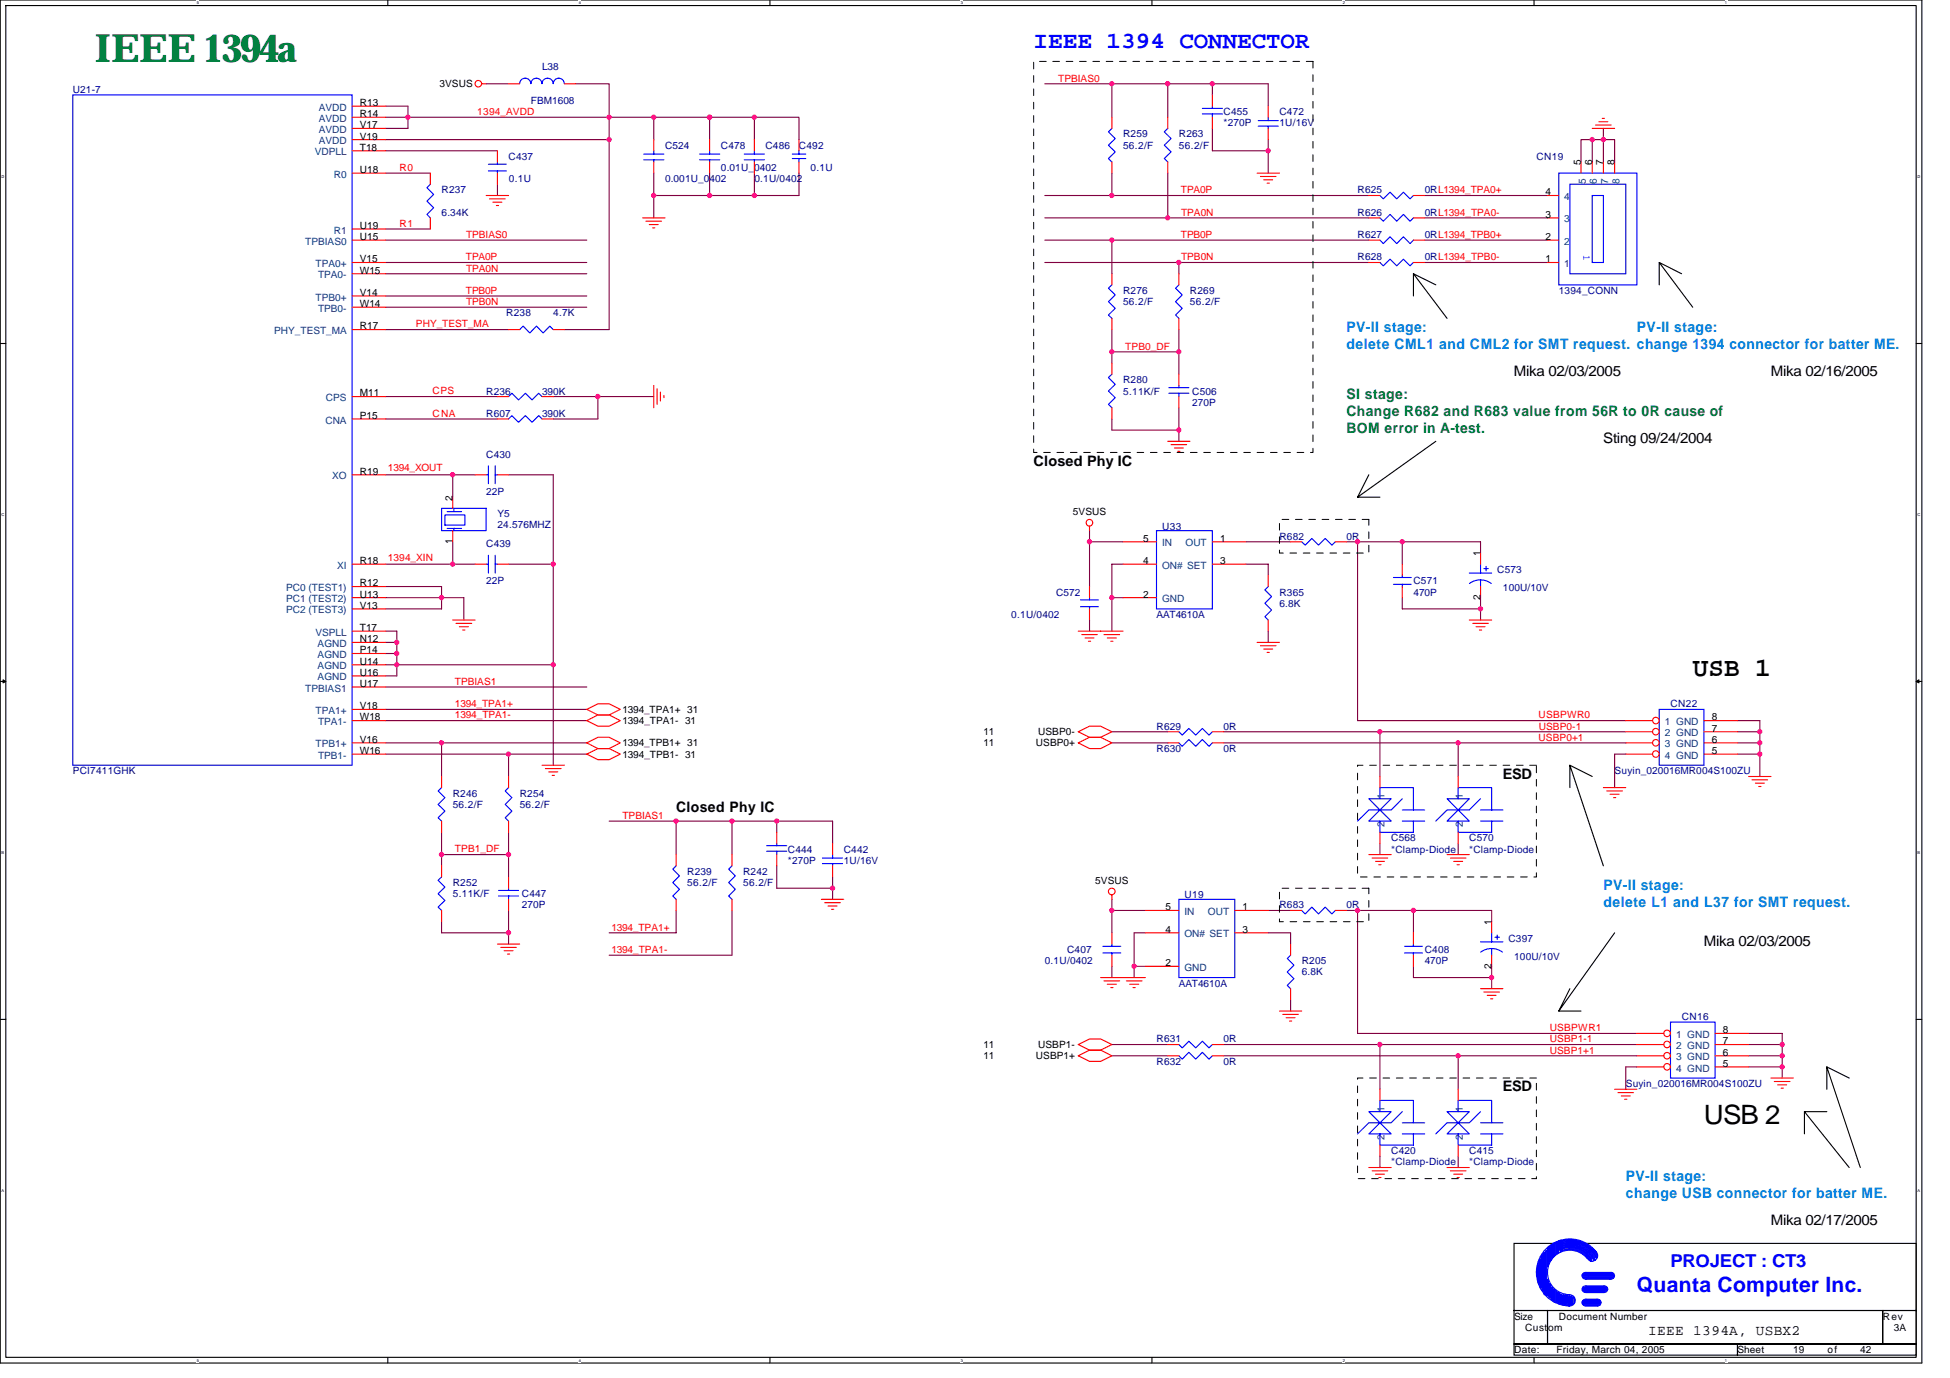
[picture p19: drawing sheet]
<svg xmlns="http://www.w3.org/2000/svg" width="297mm" height="210mm" viewBox="0 0 297 210" stroke-linecap="round" stroke-linejoin="round" font-family="sans-serif">
<defs><g id="words">
<text font-size="5.9" fill="#008040" x="14.5" y="9.4">IEEE 1394a</text>
<g font-size="4.1">
<text x="257.8" y="103">USB 1</text>
<text x="259.6" y="171.3">USB 2</text>
</g>
<text font-size="3.6" fill="#00f" x="157.5" y="7.2">IEEE 1394 CONNECTOR</text>
<text font-size="3.2" fill="#00f" x="249.3" y="196.8">Quanta Computer Inc.</text>
<text font-size="2.7" fill="#00f" x="254.4" y="193">PROJECT : CT3</text>
<g font-size="2.2" fill="#0080ff">
<text x="205.1" y="50.5">PV-II stage:</text>
<text x="205.1" y="53.1">delete CML1 and CML2 for SMT request. change 1394 connector for batter ME.</text>
<text x="249.3" y="50.5">PV-II stage:</text>
<text x="244.2" y="135.6">PV-II stage:</text>
<text x="244.2" y="138.2">delete L1 and L37 for SMT request.</text>
<text x="247.6" y="179.9">PV-II stage:</text>
<text x="247.6" y="182.5">change USB connector for batter ME.</text>
</g>
<g font-size="2.2">
<text x="230.6" y="57.3">Mika 02/03/2005</text>
<text x="269.7" y="57.3">Mika 02/16/2005</text>
<text x="157.5" y="71">Closed Phy IC</text>
<text x="244.2" y="67.5">Sting 09/24/2004</text>
<text x="228.9" y="118.6">ESD</text>
<text x="103" y="123.7">Closed Phy IC</text>
<text x="259.5" y="144.1">Mika 02/03/2005</text>
<text x="228.9" y="166.2">ESD</text>
<text x="269.7" y="186.6">Mika 02/17/2005</text>
<text x="251.1" y="203.4">IEEE 1394A, USBX2</text>
</g>
<g font-size="2.2" fill="#008040">
<text x="205.1" y="63.4">Change R682 and R683 value from 56R to 0R cause of</text>
<text x="205.1" y="66">BOM error in A-test.</text>
<text x="205.1" y="60.7">SI stage:</text>
</g>
<g font-size="1.5" fill="#000080">
<text x="82.6" y="10.7">L38</text>
<text x="11.1" y="14.1">U21-7</text>
<text x="80.9" y="15.8">FBM1608</text>
<text x="186.4" y="17.5">C455</text>
<text x="194.9" y="17.5">C472</text>
<text x="101.3" y="22.6">C524</text>
<text x="109.8" y="22.6">C478</text>
<text x="116.6" y="22.6">C486</text>
<text x="121.7" y="22.6">C492</text>
<text x="171.1" y="20.9">R259</text>
<text x="171.1" y="22.6">56.2/F</text>
<text x="179.6" y="20.9">R263</text>
<text x="179.6" y="22.6">56.2/F</text>
<text x="186.4" y="19.2">*270P</text>
<text x="194.9" y="19.2">1U/16V</text>
<text x="67.3" y="29.4">R237</text>
<text x="77.5" y="24.3">C437</text>
<text x="77.5" y="27.7">0.1U</text>
<text x="101.3" y="27.7">0.001U_0402</text>
<text x="109.8" y="26.1">0.01U_0402</text>
<text x="114.9" y="27.7">0.1U/0402</text>
<text x="123.4" y="26.1">0.1U</text>
<text x="206.8" y="29.4">R625</text>
<text x="217" y="29.4">0RL1394_TPA0+</text>
<text x="234.1" y="24.3">CN19</text>
<text x="67.3" y="32.9">6.34K</text>
<text x="206.8" y="32.9">R626</text>
<text x="217" y="32.9">0RL1394_TPA0-</text>
<text x="206.8" y="36.3">R627</text>
<text x="206.8" y="39.7">R628</text>
<text x="217" y="36.3">0RL1394_TPB0+</text>
<text x="217" y="39.7">0RL1394_TPB0-</text>
<text x="171.1" y="44.8">R276</text>
<text x="171.1" y="46.5">56.2/F</text>
<text x="181.3" y="44.8">R269</text>
<text x="181.3" y="46.5">56.2/F</text>
<text x="237.4" y="44.8">1394_CONN</text>
<text x="77.1" y="48.2">R238</text>
<text x="84.3" y="48.2">4.7K</text>
<text x="171.1" y="58.4">R280</text>
<text x="74.1" y="63.5">R607</text>
<text x="74.1" y="60.1">R236</text>
<text x="82.6" y="63.5">390K</text>
<text x="82.6" y="60.1">390K</text>
<text x="171.1" y="60.1">5.11K/F</text>
<text x="181.6" y="60.1">C506</text>
<text x="181.6" y="61.8">270P</text>
<text x="74.1" y="69.8">C430</text>
<text x="74.1" y="75.4">22P</text>
<text x="74.1" y="83.4">C439</text>
<text x="75.8" y="78.8">Y5</text>
<text x="75.8" y="80.5">24.576MHZ</text>
<text x="177" y="80.7">U33</text>
<text x="194.9" y="82.2">R682</text>
<text x="205.1" y="82.2">0R</text>
<text x="74.1" y="89">22P</text>
<text x="215.3" y="89">C571</text>
<text x="228.1" y="87.3">C573</text>
<text x="154" y="94.1">0.1U/0402</text>
<text x="160.9" y="90.7">C572</text>
<text x="176.2" y="94.1">AAT4610A</text>
<text x="194.9" y="90.7">R365</text>
<text x="194.9" y="92.4">6.8K</text>
<text x="215.3" y="90.7">470P</text>
<text x="228.9" y="90">100U/10V</text>
<text x="254.5" y="107.7">CN22</text>
<text x="176.2" y="111.1">R629</text>
<text x="186.4" y="111.1">0R</text>
<text x="11.1" y="117.9">PCI7411GHK</text>
<text x="176.2" y="114.5">R630</text>
<text x="186.4" y="114.5">0R</text>
<text x="246" y="117.9">Suyin_020016MR004S100ZU</text>
<text x="69" y="121.3">R246</text>
<text x="69" y="123">56.2/F</text>
<text x="79.2" y="121.3">R254</text>
<text x="79.2" y="123">56.2/F</text>
<text x="120" y="129.9">C444</text>
<text x="120" y="131.6">*270P</text>
<text x="128.5" y="129.9">C442</text>
<text x="128.5" y="131.6">1U/16V</text>
<text x="211.9" y="128.2">C568</text>
<text x="211.9" y="129.9">*Clamp-Diode</text>
<text x="223.8" y="128.2">C570</text>
<text x="223.8" y="129.9">*Clamp-Diode</text>
<text x="69" y="135">R252</text>
<text x="69" y="136.7">5.11K/F</text>
<text x="79.5" y="136.7">C447</text>
<text x="104.7" y="133.3">R239</text>
<text x="104.7" y="135">56.2/F</text>
<text x="113.2" y="133.3">R242</text>
<text x="113.2" y="135">56.2/F</text>
<text x="180.4" y="136.8">U19</text>
<text x="79.5" y="138.4">270P</text>
<text x="194.9" y="138.4">R683</text>
<text x="205.1" y="138.4">0R</text>
<text x="229.8" y="143.5">C397</text>
<text x="159.1" y="146.9">0.1U/0402</text>
<text x="162.6" y="145.2">C407</text>
<text x="198.3" y="146.9">R205</text>
<text x="198.3" y="148.6">6.8K</text>
<text x="217" y="145.2">C408</text>
<text x="217" y="146.9">470P</text>
<text x="230.6" y="146.2">100U/10V</text>
<text x="179.6" y="150.3">AAT4610A</text>
<text x="256.2" y="155.4">CN16</text>
<text x="176.2" y="158.8">R631</text>
<text x="186.4" y="158.8">0R</text>
<text x="176.2" y="162.2">R632</text>
<text x="186.4" y="162.2">0R</text>
<text x="247.6" y="165.6">Suyin_020016MR004S100ZU</text>
<text x="211.9" y="175.8">C420</text>
<text x="211.9" y="177.5">*Clamp-Diode</text>
<text x="223.8" y="175.8">C415</text>
<text x="223.8" y="177.5">*Clamp-Diode</text>
</g>
<g font-size="1.5" fill="#004080">
<text x="48.6" y="16.9">AVDD</text>
<text x="48" y="23.7">VDPLL</text>
<text x="48.6" y="18.6">AVDD</text>
<text x="48.6" y="20.3">AVDD</text>
<text x="48.6" y="22">AVDD</text>
<text x="50.8" y="27.1">R0</text>
<text x="241.6" y="28.1" transform="rotate(-90 241.6 28.1)">5</text>
<text x="243.3" y="28.1" transform="rotate(-90 243.3 28.1)">6</text>
<text x="245" y="28.1" transform="rotate(-90 245 28.1)">7</text>
<text x="246.7" y="28.1" transform="rotate(-90 246.7 28.1)">8</text>
<text x="50.8" y="35.6">R1</text>
<text x="238.3" y="33.9">3</text>
<text x="238.3" y="30.5">4</text>
<text x="46.5" y="37.3">TPBIAS0</text>
<text x="48.1" y="40.7">TPA0+</text>
<text x="238.3" y="40.7">1</text>
<text x="238.3" y="37.3">2</text>
<text x="48.1" y="45.8">TPB0+</text>
<text x="48.4" y="42.4">TPA0-</text>
<text x="48.4" y="47.5">TPB0-</text>
<text x="41.8" y="50.9">PHY_TEST_MA</text>
<text x="49.6" y="64.5">CNA</text>
<text x="49.7" y="61.1">CPS</text>
<text x="50.6" y="73">XO</text>
<text x="177" y="83.2">IN</text>
<text x="180.6" y="83.2">OUT</text>
<text x="51.4" y="86.6">XI</text>
<text x="177" y="86.6">ON# SET</text>
<text x="43.6" y="90">PC0 (TEST1)</text>
<text x="43.6" y="91.7">PC1 (TEST2)</text>
<text x="43.6" y="93.5">PC2 (TEST3)</text>
<text x="177" y="91.7">GND</text>
<text x="48" y="96.8">VSPLL</text>
<text x="48.4" y="98.6">AGND</text>
<text x="48.4" y="100.2">AGND</text>
<text x="48.4" y="102">AGND</text>
<text x="46.5" y="105.3">TPBIAS1</text>
<text x="48.4" y="103.7">AGND</text>
<text x="48.1" y="113.9">TPB1+</text>
<text x="48.1" y="108.8">TPA1+</text>
<text x="48.4" y="110.5">TPA1-</text>
<text x="253.6" y="110.5">1 GND</text>
<text x="253.6" y="112.2">2 GND</text>
<text x="253.6" y="113.9">3 GND</text>
<text x="48.4" y="115.6">TPB1-</text>
<text x="253.6" y="115.6">4 GND</text>
<text x="210.9" y="125.9" transform="rotate(-90 210.9 125.9)">2</text>
<text x="210.9" y="121.7" transform="rotate(-90 210.9 121.7)">1</text>
<text x="222.8" y="125.9" transform="rotate(-90 222.8 125.9)">2</text>
<text x="222.8" y="121.7" transform="rotate(-90 222.8 121.7)">1</text>
<text x="180.4" y="142.8">ON# SET</text>
<text x="180.4" y="139.4">IN</text>
<text x="184" y="139.4">OUT</text>
<text x="180.4" y="147.9">GND</text>
<text x="255.3" y="158.1">1 GND</text>
<text x="255.3" y="159.8">2 GND</text>
<text x="255.3" y="161.5">3 GND</text>
<text x="255.3" y="163.2">4 GND</text>
<text x="210.9" y="173.6" transform="rotate(-90 210.9 173.6)">2</text>
<text x="210.9" y="169.3" transform="rotate(-90 210.9 169.3)">1</text>
<text x="222.8" y="173.6" transform="rotate(-90 222.8 173.6)">2</text>
<text x="222.8" y="169.3" transform="rotate(-90 222.8 169.3)">1</text>
</g>
<g font-size="1.5">
<text x="54.8" y="16.2">R13</text>
<text x="54.8" y="17.8">R14</text>
<text x="66.9" y="13.3">3VSUS</text>
<text x="54.8" y="19.5">V17</text>
<text x="54.8" y="21.3">V19</text>
<text x="54.8" y="22.9">T18</text>
<text x="54.8" y="26.4">U18</text>
<text x="235.4" y="29.8">4</text>
<text x="240.8" y="25.2" transform="rotate(-90 240.8 25.2)">5</text>
<text x="242.5" y="25.2" transform="rotate(-90 242.5 25.2)">6</text>
<text x="244.2" y="25.2" transform="rotate(-90 244.2 25.2)">7</text>
<text x="245.9" y="25.2" transform="rotate(-90 245.9 25.2)">8</text>
<text x="54.8" y="34.9">U19</text>
<text x="235.4" y="33.2">3</text>
<text x="54.8" y="36.6">U15</text>
<text x="54.8" y="40">V15</text>
<text x="54.8" y="41.7">W15</text>
<text x="235.4" y="40">1</text>
<text x="235.4" y="36.6">2</text>
<text x="54.8" y="45.1">V14</text>
<text x="54.8" y="46.8">W14</text>
<text x="54.8" y="50.2">R17</text>
<text x="54.8" y="60.4">M11</text>
<text x="54.8" y="63.8">P15</text>
<text x="54.8" y="72.3">R19</text>
<text x="68.9" y="76.2" transform="rotate(-90 68.9 76.2)">2</text>
<text x="68.9" y="82.9" transform="rotate(-90 68.9 82.9)">1</text>
<text x="163.4" y="78.5">5VSUS</text>
<text x="174.1" y="82.5">5</text>
<text x="185.9" y="82.5">1</text>
<text x="54.8" y="89.3">R12</text>
<text x="54.8" y="85.9">R18</text>
<text x="174.1" y="85.9">4</text>
<text x="185.9" y="85.9">3</text>
<text x="225.5" y="84.8" transform="rotate(-90 225.5 84.8)">1</text>
<text x="54.8" y="91">U13</text>
<text x="54.8" y="92.7">V13</text>
<text x="174.1" y="91">2</text>
<text x="225.5" y="91.4" transform="rotate(-90 225.5 91.4)">2</text>
<text x="54.8" y="96.1">T17</text>
<text x="54.8" y="97.8">N12</text>
<text x="54.8" y="99.5">P14</text>
<text x="54.8" y="101.2">U14</text>
<text x="54.8" y="104.6">U17</text>
<text x="54.8" y="102.9">U16</text>
<text x="54.8" y="113.1">V16</text>
<text x="54.8" y="108">V18</text>
<text x="54.8" y="109.7">W18</text>
<text x="94.8" y="108.6">1394_TPA1+ 31</text>
<text x="94.8" y="113.7">1394_TPB1+ 31</text>
<text x="94.8" y="110.3">1394_TPA1- 31</text>
<text x="149.8" y="113.7">11</text>
<text x="149.8" y="112">11</text>
<text x="157.8" y="113.7">USBP0+</text>
<text x="158.1" y="112">USBP0-</text>
<text x="260.7" y="109.7">8</text>
<text x="260.7" y="111.4">7</text>
<text x="260.7" y="113.1">6</text>
<text x="54.8" y="114.9">W16</text>
<text x="94.8" y="115.4">1394_TPB1- 31</text>
<text x="260.7" y="114.9">5</text>
<text x="166.8" y="134.6">5VSUS</text>
<text x="177.5" y="142.1">4</text>
<text x="177.5" y="138.7">5</text>
<text x="189.3" y="142.1">3</text>
<text x="189.3" y="138.7">1</text>
<text x="227.2" y="140.9" transform="rotate(-90 227.2 140.9)">1</text>
<text x="177.5" y="147.2">2</text>
<text x="227.2" y="147.5" transform="rotate(-90 227.2 147.5)">2</text>
<text x="149.8" y="161.3">11</text>
<text x="149.8" y="159.6">11</text>
<text x="157.8" y="161.3">USBP1+</text>
<text x="158.1" y="159.6">USBP1-</text>
<text x="262.4" y="157.4">8</text>
<text x="262.4" y="159.1">7</text>
<text x="262.4" y="160.8">6</text>
<text x="262.4" y="162.5">5</text>
<text x="230.6" y="201">Size</text>
<text x="232.3" y="202.7">Custom</text>
<text x="237.4" y="201">Document Number</text>
<text x="286.8" y="201">Rev</text>
<text x="288.5" y="202.7">3A</text>
<text x="230.6" y="206.1">Date:</text>
<text x="237.1" y="206.1">Friday, March 04, 2005</text>
<text x="264.7" y="206.1">Sheet</text>
<text x="273.2" y="206.1">19</text>
<text x="278.4" y="206.1">of</text>
<text x="283.4" y="206.1">42</text>
</g>
<g font-size="1.5" fill="#f00">
<text x="72.7" y="17.5">1394_AVDD</text>
<text x="161.2" y="12.4">TPBIAS0</text>
<text x="60.9" y="26">R0</text>
<text x="179.9" y="29.4">TPA0P</text>
<text x="60.9" y="34.5">R1</text>
<text x="179.9" y="32.9">TPA0N</text>
<text x="71" y="39.6">TPA0P</text>
<text x="71" y="41.4">TPA0N</text>
<text x="71" y="36.2">TPBIAS0</text>
<text x="179.9" y="36.2">TPB0P</text>
<text x="179.9" y="39.6">TPB0N</text>
<text x="71" y="44.7">TPB0P</text>
<text x="71" y="46.5">TPB0N</text>
<text x="63.3" y="49.9">PHY_TEST_MA</text>
<text x="171.4" y="53.3">TPB0_DF</text>
<text x="65.9" y="60.1">CPS</text>
<text x="65.9" y="63.5">CNA</text>
<text x="59.1" y="71.8">1394_XOUT</text>
<text x="59.1" y="85.4">1394_XIN</text>
<text x="69.3" y="104.3">TPBIAS1</text>
<text x="69.3" y="107.7">1394_TPA1+</text>
<text x="69.3" y="109.4">1394_TPA1-</text>
<text x="234.4" y="109.4">USBPWR0</text>
<text x="234.4" y="112.8">USBP0+1</text>
<text x="234.4" y="111.1">USBP0-1</text>
<text x="94.8" y="124.7">TPBIAS1</text>
<text x="69.3" y="129.8">TPB1_DF</text>
<text x="93.1" y="141.8">1394_TPA1+</text>
<text x="93.1" y="145.2">1394_TPA1-</text>
<text x="236.1" y="157.1">USBPWR1</text>
<text x="236.1" y="160.5">USBP1+1</text>
<text x="236.1" y="158.8">USBP1-1</text>
</g>
<text font-size="1.5" fill="#00f" x="241.2" y="38.8" transform="rotate(90 241.2 38.8)">1</text>
<g font-size=".6">
<text x="30" y=".6">5</text>
<text x="88.2" y=".6">4</text>
<text x="146.4" y=".6">3</text>
<text x="204.6" y=".6">2</text>
<text x="262.8" y=".6">1</text>
<text x=".3" y="27.1">D</text>
<text x="292.1" y="27.1">D</text>
<text x=".3" y="78.6">C</text>
<text x="292.1" y="78.6">C</text>
<text x=".3" y="130.1">B</text>
<text x="292.1" y="130.1">B</text>
<text x=".3" y="181.6">A</text>
<text x="292.1" y="181.6">A</text>
<text x="30" y="207.4">5</text>
<text x="88.2" y="207.4">4</text>
<text x="146.4" y="207.4">3</text>
<text x="204.6" y="207.4">2</text>
<text x="262.8" y="207.4">1</text>
</g>
</g></defs>
<path d="M0 0h292.8v207.6h-292.8zM.9 .8h291v206h-291z" fill="none" stroke="#000" stroke-width=".17"/>
<g fill="#fff">
<path d="M30 .1h.3v.7h-.3z"/>
<path d="M30 206.8h.3v.7h-.3z"/>
</g>
<path d="M59.1 0v.8M59.1 206.8v.8" fill="none" stroke="#000" stroke-width=".17"/>
<g fill="#fff">
<path d="M88.2 .1h.3v.7h-.3z"/>
<path d="M88.2 206.8h.3v.7h-.3z"/>
</g>
<path d="M117.3 0v.8M117.3 206.8v.8" fill="none" stroke="#000" stroke-width=".17"/>
<g fill="#fff">
<path d="M146.4 .1h.3v.7h-.3z"/>
<path d="M146.4 206.8h.3v.7h-.3z"/>
</g>
<path d="M175.5 0v.8M175.5 206.8v.8" fill="none" stroke="#000" stroke-width=".17"/>
<g fill="#fff">
<path d="M204.6 .1h.3v.7h-.3z"/>
<path d="M204.6 206.8h.3v.7h-.3z"/>
</g>
<path d="M233.7 0v.8M233.7 206.8v.8" fill="none" stroke="#000" stroke-width=".17"/>
<g fill="#fff">
<path d="M262.8 .1h.3v.7h-.3z"/>
<path d="M262.8 206.8h.3v.7h-.3z"/>
<path d="M.3 26.6h.4v.7h-.4z"/>
<path d="M292.1 26.6h.4v.7h-.4z"/>
<path d="M.3 78.1h.4v.6h-.4z"/>
<path d="M292.1 78.1h.4v.6h-.4z"/>
</g>
<path d="M0 52.3h.9M291.9 52.3h.8" fill="none" stroke="#000" stroke-width=".17"/>
<g fill="#fff">
<path d="M.3 129.5h.3v.7h-.3z"/>
<path d="M292.1 129.5h.4v.7h-.4z"/>
</g>
<path d="M0 103.8h.9M291.9 103.8h.8" fill="none" stroke="#000" stroke-width=".17"/>
<path d="M.5 103.5l.4 .3-.4 .2zM291.9 103.8l.4-.3v.5z" fill="#000" stroke="#000" stroke-width=".15"/>
<g fill="#fff">
<path d="M.3 181h.3v.7h-.3z"/>
<path d="M292.1 181h.4v.7h-.4z"/>
</g>
<g fill="none" stroke="#000" stroke-width=".17">
<path d="M252.7 40l5.1 6.8M215.3 41.7l5.1 6.8M218.7 43.4l-3.4-1.7v3.4M256.2 41.7l-3.5-1.7v3.4M208.5 72.3l-1.7 3.4h3.4M218.7 67.2l-11.9 8.5M239.1 116.6l5.1 15.3M242.5 118.3l-3.4-1.7v3.4M0 155.3h.9M239.1 150.6l-1.7 3.4h3.4M246 142.1l-8.6 11.9M291.9 155.3h.8"/>
<path d="M274.9 169.3l6.8 8.5M278.3 169.3h-3.4v3.4M278.3 162.5l5.1 15.3M281.7 164.2l-3.4-1.7v3.4M230.6 189.4h61.3v10.2h-61.3zM230.6 199.6h5.1v5.1h-5.1zM235.7 199.6h51.1v5.1h-51.1zM286.8 199.6h5.1v5.1h-5.1zM230.6 204.7h34.1v1.7h-34.1zM264.7 204.7h27.2v1.7h-27.2z"/>
</g>
<g fill="none" stroke="#800040" stroke-width=".17">
<path d="M58.8 16.2h3.3v3.4h-3.3M58.8 17.9h56.1M74.1 12.8h3.4M87.7 12.8h5.1v8.5M99.6 17.9v3.4M108.1 17.9v3.4M114.9 17.9h6.8v3.4M114.9 17.9v3.4M159.1 12.8h34.1v3.4M169.4 12.8v5.1M177.9 12.8v5.1M184.7 12.8v1.7"/>
<path d="M184.7 19.6v3.4h8.5M244.2 19.6v5.1M58.8 21.3h34v28.9h-6.8M58.8 26.4h6.7M58.8 40h30.6M58.8 36.6h30.6M58.8 23h17M58.8 34.9h6.7M75.8 28.1v1.7M99.6 26.4v6.8M108.1 26.4v3.4M114.9 26.4v3.4"/>
<path d="M121.7 26.4v3.4h-22.1M159.1 40h49.4M159.1 36.6h49.4M159.1 29.8h49.4M159.1 33.2h49.4M169.4 26.4v3.4M169.4 36.6v5.1M177.9 26.4v6.8M179.6 40v1.7M193.2 21.3v5.1M217 40h18.7M217 36.6h18.7"/>
<path d="M217 29.8h18.7M217 33.2h18.7M242.5 21.3h-1.7v3.4M242.5 21.3h3.5v3.4M242.5 21.3v3.4M58.8 50.2h18.7M58.8 45.1h30.6M58.8 46.8h30.6M58.8 41.7h30.6M169.4 50.2v5.1M169.4 53.6h10.2M179.6 50.2v6.8"/>
<path d="M58.8 72.3h10.2M58.8 60.4h17M58.8 63.8h17M72.4 72.3h-3.4v3.4M77.5 72.3h6.8v44.3M84.3 60.4h15.3M91.1 60.4v3.4h-6.8M169.4 63.8v1.7h10.2M179.6 62.1v5.1M58.8 85.9h13.6M58.8 89.3h8.5v3.5h-8.5M58.8 91h11.9v3.4"/>
<path d="M58.8 96.1h1.6v6.9h-1.6M58.8 97.9h1.6M58.8 99.5h1.6M69 82.5v3.4M77.5 85.9h6.8M166 82.5h5.1M166 80.8v8.5M166 94.4v1.7M169.4 91h1.7M171.1 85.9h-1.7v10.2M189.8 85.9h3.4v1.7M189.8 82.5h6.8"/>
<path d="M193.2 96.1v1.8M205.1 82.5h20.4v1.7M206.8 82.5v27.3h40.8M213.6 82.5v3.4M213.6 91v1.8h11.9M225.5 91v3.4M58.8 104.6h30.6M58.8 108.1h30.6M58.8 114.9h30.6M58.8 113.2h30.6M58.8 109.8h30.6M58.8 101.3h25.5"/>
<path d="M67.3 113.2v5.1M77.5 114.9v3.4M169.4 113.2h8.5M169.4 111.5h8.5M186.4 113.2h61.2M186.4 111.5h61.2M210.2 111.5v6.8M222.1 113.2v5.1M247.6 114.9h-1.6v5.1M264.7 114.9h3.4M264.7 113.2h3.4M264.7 109.8h3.4v8.5"/>
<path d="M264.7 111.5h3.4M67.3 126.8v5.1M67.3 130.2h10.2M77.5 126.8v6.8M77.5 138.7v5.1M92.8 125.1h34v3.4M103 138.7v3.4h-10.2M103 125.1v5.1M111.5 138.7v6.8h-18.7M111.5 125.1v5.1M118.3 125.1v1.7M118.3 131.9v3.4h8.5"/>
<path d="M126.8 133.6v3.4M169.4 137v5.1M169.4 138.7h5.1M193.2 138.7h3.4M205.1 138.7h22.1v1.7M206.8 138.7v18.7h42.5M210.2 128.5v1.7M215.3 138.7v3.4M222.1 128.5v1.7M67.3 140.4v1.7h10.2M169.4 147.2v1.7M169.4 159.1h8.5"/>
<path d="M172.8 147.2h1.7M174.5 142.1h-1.7v6.8M186.4 159.1h62.9M193.2 142.1h3.4v1.7M196.6 152.3v1.7M210.2 159.1v6.8M215.3 147.2v1.7h11.9M227.2 147.2v3.4M266.4 157.4h5.1v6.8M266.4 159.1h5.1M169.4 160.8h8.5M186.4 160.8h62.9"/>
<path d="M210.2 176.1v1.7M222.1 160.8v5.1M222.1 176.1v1.7M249.3 162.5h-1.7v3.4M266.4 162.5h5.1M266.4 160.8h5.1"/>
</g>
<g fill="none" stroke="#f00" stroke-width=".17">
<path d="M73.4 12.8h.7M242.5 19.6h3.5M243.1 19h2.3M243.6 18.5h1.3M244.1 18h.3M65.5 26.4v1.7M65.5 33.2v1.7M74.1 29.8h3.4M74.6 30.3h2.4M75.1 30.8h1.4M75.6 31.3h.3M97.9 33.2h3.4"/>
<path d="M98.4 33.7h2.4M98.9 34.2h1.4M99.4 34.7h.4M191.5 26.4h3.4M192 26.9h2.4M192.5 27.4h1.4M193 27.9h.4M208.5 29.8h1.7M208.5 36.6h1.7M215.3 29.8h1.7M215.3 36.6h1.7M77.5 50.2h1.7"/>
<path d="M84.3 50.2h1.7M99.6 58.7v3.4M100.1 59.2v2.4M100.6 59.7v1.4M75.8 63.8h1.7M82.6 63.8h1.7M101.1 60.2v.4M177.9 67.2h3.4M178.4 67.7h2.4M178.9 68.2h1.4M179.4 68.7h.3M69 94.4h3.4"/>
<path d="M69.5 95h2.4M70 95.5h1.3M70.5 96h.3M164.3 96.1h6.8M164.8 96.7h2.3M165.3 97.2h1.3M165.8 97.7h.3M166 80.2v.6M168.2 96.7h2.4M168.7 97.2h1.3M169.2 97.7h.3M171.1 91h5.1"/>
<path d="M171.1 85.9h5.1M171.1 82.5h5.1M184.7 85.9h5.1M184.7 82.5h5.1M191.5 97.9h3.4M192 98.4h2.4M192.5 98.9h1.4M193 99.4h.4M213.6 85.9v1.7M213.6 89.3v1.7M223.8 94.4h3.4M224.3 95h2.4"/>
<path d="M224.8 95.5h1.4M225.4 96h.3M82.6 116.6h3.4M83.1 117.1h2.4M83.6 117.6h1.4M84.1 118.1h.4M89.4 114.9l1.7-.9h1.7l1.7 .9-1.7 .8h-1.7zM89.4 108.1l1.7-.9h1.7l1.7 .9-1.7 .8h-1.7zM89.4 113.2l1.7-.9h1.7l1.7 .9-1.7 .8h-1.7zM89.4 109.8l1.7-.9h1.7l1.7 .9-1.7 .8h-1.7zM164.3 111.5l1.7-.9h1.7l1.7 .9-1.7 .8h-1.7zM164.3 113.2l1.7-.9h1.7l1.7 .9-1.7 .8h-1.7z"/>
<path d="M244.2 120h3.4M266.4 118.3h3.4M266.9 118.8h2.4M267.4 119.3h1.3M267.9 119.8h.3M77.5 133.6v1.7M77.5 137v1.7M125.1 137h3.4M125.6 137.5h2.4M126.1 138h1.4M126.7 138.5h.3M169.4 136.3v.7"/>
<path d="M174.5 138.7h5.1M188.1 138.7h5.1M208.5 130.2h3.4M209 130.7h2.4M209.5 131.2h1.4M210 131.7h.4M220.4 130.2h3.4M220.9 130.7h2.4M221.4 131.2h1.4M222 131.7h.3M244.7 120.5h2.4M245.3 121h1.3"/>
<path d="M245.8 121.5h.3M75.8 143.8h3.4M76.3 144.3h2.4M76.8 144.8h1.3M77.3 145.3h.3M164.3 159.1l1.7-.8h1.7l1.7 .8-1.7 .9h-1.7zM167.7 148.9h6.8M168.2 149.4h2.4M168.7 149.9h1.3M169.2 150.4h.3M171.6 149.4h2.4M172.1 149.9h1.4"/>
<path d="M172.6 150.4h.3M174.5 147.2h5.1M174.5 142.1h5.1M188.1 142.1h5.1M194.9 154h3.4M195.4 154.5h2.4M195.9 155h1.4M196.4 155.5h.4M215.3 142.1v1.7M215.3 145.5v1.7M225.5 150.6h3.4M226 151.1h2.4"/>
<path d="M226.5 151.6h1.4M227.1 152.1h.3M164.3 160.8l1.7-.8h1.7l1.7 .8-1.7 .9h-1.7zM177.9 160.8h1.7M184.7 160.8h1.7M208.5 177.8h3.4M209 178.4h2.4M209.5 178.9h1.4M210 179.4h.4M220.4 177.8h3.4M220.9 178.4h2.4M221.4 178.9h1.4"/>
<path d="M222 179.4h.3M246 165.9h3.3M246.5 166.4h2.3M247 166.9h1.3M247.5 167.4h.3M269.8 164.2h3.4M270.3 164.7h2.4M270.8 165.2h1.4M271.3 165.8h.3"/>
<circle cx="72.9" cy="12.8" r=".5"/>
<circle cx="165.9" cy="79.6" r=".51"/>
<circle cx="169.4" cy="135.8" r=".51"/>
</g>
<path d="M157.5 9.4h42.5v59.5h-42.5zM194.9 79.1h13.6v5.1h-13.6zM206.8 116.6h27.2v17h-27.2zM194.9 135.3h13.6v5.1h-13.6zM206.8 164.2h27.2v15.3h-27.2z" fill="none" stroke="#000" stroke-width=".15" stroke-dasharray="1 1 1 1 1 1 1 1"/>
<g fill="none" stroke="#00f" stroke-width=".17">
<path d="M65.5 28.1l-.5 .5 1.1 1-1.1 1 1.1 1-1.1 1.1 .5 .5M210.2 36.6l.5 .5 1-1 1.1 1 1-1 1 1 .5-.5M210.2 29.8l.5 .5 1-1 1.1 1 1-1 1 1 .5-.5M79.2 50.2l.5-.5 1 1 1-1 1 1 1.1-1 .5 .5M77.5 63.8l.5-.5 1 1 1-1 1 1 1.1-1 .5 .5M176.2 80.8h8.5v12h-8.5zM212.3 88h2.7M212.3 89h2.7M213.6 87.6v.4M213.6 89v.3M75.9 136.5h3.1M75.9 135.6h3.1"/>
<path d="M77.5 135.3v.3M77.5 136.5v.5M179.6 137h8.5v11.9h-8.5zM213.9 144.1h2.8M213.9 145.2h2.8M215.3 143.8v.3M215.3 145.2v.3M254.5 155.7h6.8v8.5h-6.8zM179.6 160.8l.5 .5 1-1 1 1 1.1-1 1 1 .5-.5"/>
</g>
<circle cx="253.9" cy="157.4" r=".5" fill="#fff" stroke="#f00" stroke-width=".17"/>
<path d="M249.3 157.4h4.1" fill="none" stroke="#f00" stroke-width=".17"/>
<circle cx="253.9" cy="159.1" r=".5" fill="#fff" stroke="#f00" stroke-width=".17"/>
<path d="M249.3 159.1h4.1" fill="none" stroke="#f00" stroke-width=".17"/>
<circle cx="253.9" cy="160.8" r=".5" fill="#fff" stroke="#f00" stroke-width=".17"/>
<path d="M249.3 160.8h4.1" fill="none" stroke="#f00" stroke-width=".17"/>
<circle cx="253.9" cy="162.5" r=".5" fill="#fff" stroke="#f00" stroke-width=".17"/>
<g fill="none" stroke="#f00" stroke-width=".17">
<path d="M53.6 16.2h5.2M53.6 17.9h5.2M53.6 19.6h5.2M53.6 36.6h5.2M53.6 40h5.2M53.6 26.4h5.2M53.6 34.9h5.2M53.6 23h5.2M53.6 21.3h5.2M108.1 21.3v1.7M108.1 24.7v1.7M235.7 36.6h1.7"/>
<path d="M235.7 40h1.7M235.7 33.2h1.7M235.7 29.8h1.7M240.8 24.7v1.7M242.5 24.7v1.7M244.2 24.7v1.7M246 24.7v1.7M53.6 45.1h5.2M53.6 41.7h5.2M53.6 46.8h5.2M53.6 50.2h5.2M179.6 57v1.7"/>
<path d="M53.6 72.3h5.2M53.6 60.4h5.2M53.6 63.8h5.2M69 75.7v1.7M75.8 60.4h1.7M82.6 60.4h1.7M179.6 60.4v1.7M53.6 85.9h5.2M53.6 89.3h5.2M53.6 91h5.2M53.6 92.8h5.2M53.6 96.1h5.2"/>
<path d="M53.6 97.9h5.2M53.6 99.5h5.2M69 80.8v1.7M166 89.3v1.7M166 92.8v1.6M193.2 87.6v1.7M193.2 94.4v1.7M225.5 84.2v1.7M225.5 89.3v1.7M53.6 104.6h5.2M53.6 113.2h5.2M53.6 108.1h5.2"/>
<path d="M53.6 114.9h5.2M53.6 109.8h5.2M53.6 101.3h5.2M53.6 103h5.2M67.3 118.3v1.7M67.3 125.1v1.7M111.5 130.2v1.7M111.5 137v1.7M126.8 128.5v1.7M126.8 131.9v1.7M169.4 142.1v1.7M169.4 145.5v1.7"/>
<path d="M196.6 143.8v1.7M196.6 150.6v1.7M261.3 157.4h5.1M261.3 159.1h5.1M210.2 165.9v1.7M210.2 174.4v1.7M249.3 162.5h4.1M261.3 162.5h5.1M261.3 160.8h5.1"/>
</g>
<g fill="none" stroke="#00f" stroke-width=".17">
<path d="M11.1 14.5h42.5v102.1h-42.5zM106.6 23.5h3M106.6 24.3h3M108.1 23v.5M108.1 24.3v.4M237.4 26.4h11.9v17h-11.9zM239.1 28.1h8.5v13.6h-8.5zM242.5 29.8h1.7v10.2h-1.7zM178.1 59.9h3M178.1 59.1h3M179.6 58.7v.4M179.6 59.9v.5"/>
<path d="M67.3 77.4h6.8v3.4h-6.8zM67.8 78.4h3v1.6h-3zM68.1 77.9h2.2M69.1 77.4v.5M77.5 60.4l.5-.5 1 1 1-1 1 1 1.1-1 .5 .5M68.1 80.5h2.2M69.3 80.5h-.2v.3M164.6 92.4h2.7M164.6 91.4h2.7M166 91v.4M166 92.4v.4M193.2 89.3l-.5 .6 1 1-1 1 1 1-1 1 .5 .5"/>
<path d="M223.8 87.3h3.4M223.8 88.9l1-.5 .7-.1 .7 .1 1 .5M225.5 85.9v1.4M225.5 88.3v1M226 86.6h.7M226.4 86.3v.7M67.3 120l-.6 .5 1.1 1-1.1 1 1.1 1-1.1 1.1 .6 .5M252.7 108.1h6.9v8.5h-6.9zM111.5 131.9l-.5 .5 1 1-1 1 1 1.1-1 1 .5 .5M125.3 130.7h3.1M125.3 131.6h3.1M126.8 130.2v.5"/>
<path d="M126.8 131.6v.3M168 145.2h2.7M168 144.1h2.7M169.4 143.8v.3M169.4 145.2v.3M196.6 145.5l-.5 .5 1 1-1 1.1 1 1-1 1 .5 .5M208.5 169.3l3.4 3.4h-3.4l3.4-3.4zM210.2 169.3v-1.7h5.1v3.4M210.2 172.7v1.7h5.1v-1.7M213.6 169.3l-1.7 1.7h-3.4l-1.7 1.7M213.6 171h3.4M213.6 172.7h3.4"/>
<path d="M234.2 192.6v2.4l.2 .5v-3.4l.1-.3v4.2l.2 .2v-4.7l.2-.4v5.5l.2 .1v-5.8l.1-.1v6.4M235.4 197.2v-6.6l.2-.2v7h.1v-2.5l.2 .3v2.4l.2 .1v-2.2l.1 .4v2l.2 .2v-2.1l.2 .2v2h.1v-1.8l.2 .2v1.8h.2v-1.7l.2 .2v1.5l.1 .2v-1.7l.2 .2v1.5h.2v-1.4M235.7 190.1v2.9l.2-.5v-2.4l.2-.2v2.2l.1-.1v-2.3l.2-.1v2l.2-.1v-2.1h.1v1.9l.2-.2v-1.7l.2-.2v1.7l.2-.1v-1.6l.1-.1v1.7M237.6 189.1l.2-.2v1.7l-.2-.2zM237.8 197.1v.1h.2v1.4h.1v-1.4h.2v1.6h-.3l.5-1.6v1.6l.1-.2v-1.4l.2 .4v1.2h.2v-1.4h.1v1.4h.2v-1.4h.2v1.4l.1-.2v-1l.2 .1v.7M237.8 190.3a3.8 3.8 0 0 1 4.7 1.9M237.8 190.1a3.9 3.9 0 0 1 4.7 1.7M237.8 189.9a4.1 4.1 0 0 1 5 2.1M237.8 189.8a4.3 4.3 0 0 1 5.1 2.2M237.8 189.6a4.5 4.5 0 0 1 5.2 2M237.8 189.4a4.6 4.6 0 0 1 5.4 2.2M237.8 190.5a3.6 3.6 0 0 1 4.5 1.7"/>
<path d="M237.9 189.2a4.8 4.8 0 0 1 5.4 2.3M237.9 189a5 5 0 0 1 5.4 2.3M238 189.1v1.3M241.2 194h4.6v.2h-4.8v.1h5l-.2 .2h-4.6l.2 .2h4.4M241.2 196h3.5v.2h-3.5l-.2 .2h3.9l-.2 .2h-3.7l.4 .1h3.2M241.2 198.1h2.5v.1h-2.7v.2h2.9l-.2 .2h-2.7l.4 .2h2.3M241.5 197.9h1.9M241.5 198.9h1.9M241.5 196.9h2.9M241.5 195.9h2.9M241.5 194.9h3.9M241.5 193.8h3.9"/>
<path d="M241.8 191.7a3.4 3.4 0 0 0-3.8-1.1 3.4 3.4 0 0 0-2.3 3.2 3.4 3.4 0 0 0 3.4 3.4M243.1 190.6a5.1 5.1 0 0 0-5.6-1.6 5.1 5.1 0 0 0-3.5 4.8v-.1a5.1 5.1 0 0 0 5.1 5.2"/>
<circle cx="239.1" cy="198.1" r=".84"/>
<circle cx="241.5" cy="194.3" r=".51"/>
<circle cx="241.5" cy="198.4" r=".51"/>
<circle cx="241.5" cy="196.4" r=".51"/>
<circle cx="242.5" cy="191.3" r=".84"/>
<circle cx="243.4" cy="198.4" r=".51"/>
<circle cx="244.4" cy="196.4" r=".5"/>
<circle cx="245.4" cy="194.3" r=".51"/>
</g>
<circle cx="252.2" cy="109.8" r=".5" fill="#fff" stroke="#f00" stroke-width=".17"/>
<path d="M247.6 109.8h4.1" fill="none" stroke="#f00" stroke-width=".17"/>
<circle cx="252.2" cy="111.5" r=".5" fill="#fff" stroke="#f00" stroke-width=".17"/>
<path d="M247.6 111.5h4.1" fill="none" stroke="#f00" stroke-width=".17"/>
<circle cx="252.2" cy="113.1" r=".5" fill="#fff" stroke="#f00" stroke-width=".17"/>
<path d="M247.6 113.2h4.1" fill="none" stroke="#f00" stroke-width=".17"/>
<circle cx="252.2" cy="114.9" r=".5" fill="#fff" stroke="#f00" stroke-width=".17"/>
<g fill="none" stroke="#f00" stroke-width=".17">
<path d="M77.5 12.8h1.7M86 12.8h1.7M169.4 17.9v1.7M177.9 17.9v1.7M184.7 14.5v1.7M184.7 17.9v1.7M193.2 16.2v1.7M193.2 19.6v1.7M75.8 23v1.7M75.8 26.4v1.7M99.6 21.3v1.7M99.6 24.7v1.7"/>
<path d="M114.9 21.3v1.7M114.9 24.7v1.7M121.7 21.3v1.7M121.7 24.7v1.7M169.4 24.7v1.7M177.9 24.7v1.7M208.5 33.2h1.7M208.5 40h1.7M215.3 33.2h1.7M215.3 40h1.7M169.4 41.7v1.7M169.4 48.5v1.7"/>
<path d="M169.4 55.3v1.7M179.6 41.7v1.7M179.6 48.5v1.7M72.4 72.3h1.7M75.8 72.3h1.7M169.4 62.1v1.7M72.4 85.9h1.7M75.8 85.9h1.7M196.6 82.5h1.7M203.4 82.5h1.7M77.5 118.3v1.7M177.9 111.5h1.7"/>
<path d="M177.9 113.2h1.7M184.7 111.5h1.7M184.7 113.2h1.7M210.2 118.3v1.7M222.1 118.3v1.7M247.6 114.9h4.1M259.6 114.9h5.1M259.6 109.8h5.1M259.6 111.5h5.1M259.6 113.2h5.1M67.3 131.9v1.7M67.3 138.7v1.7"/>
<path d="M77.5 125.1v1.7M103 130.2v1.7M103 137v1.7M118.3 126.8v1.7M118.3 130.2v1.7M196.6 138.7h1.7M203.4 138.7h1.7M210.2 126.8v1.7M222.1 126.8v1.7M177.9 159.1h1.7M184.7 159.1h1.7M227.2 140.4v1.7"/>
<path d="M227.2 145.5v1.7M222.1 165.9v1.7M222.1 174.4v1.7"/>
</g>
<g fill="none" stroke="#00f" stroke-width=".17">
<path d="M79.2 12.7a.85 .85 0 0 1 .8-.8 .85 .85 0 0 1 .9 .8M80.9 12.7a.84 .84 0 0 1 .8-.8 .84 .84 0 0 1 .8 .8 .86 .86 0 0 1 .9-.8 .86 .86 0 0 1 .9 .8 .85 .85 0 0 1 .8-.8 .85 .85 0 0 1 .9 .8M169.4 19.6l-.6 .5 1.1 1-1.1 1 1.1 1-1.1 1.1 .6 .5M177.9 19.6l-.5 .5 1 1-1 1 1 1-1 1.1 .5 .5M183.2 17.4h3M183.2 16.5h3M184.7 16.2v.3M184.7 17.4v.5M191.7 18.4h3M191.7 19.2h3M193.2 17.9v.5M193.2 19.2v.4"/>
<path d="M74.4 26h2.7M74.4 25h2.7M75.8 24.7v.3M75.8 26v.4M98.1 23.5h3M98.1 24.3h3M99.6 23v.5M99.6 24.3v.4M113.4 23.5h3M113.4 24.3h3M114.9 23v.5M114.9 24.3v.4"/>
<path d="M120.7 23.5h2M120.7 24.2h2M121.7 23v.5M121.7 24.2v.5M210.2 33.2l.5 .5 1-1 1.1 1 1-1 1 1 .5-.5M210.2 40l.5 .5 1-1 1.1 1 1-1 1 1 .5-.5M169.4 57l-.6 .5 1.1 1-1.1 1.1 1.1 1-1.1 1 .6 .5M169.4 43.4l-.6 .5 1.1 1-1.1 1.1 1.1 1-1.1 1 .6 .5M179.6 43.4l-.5 .5 1 1-1 1.1 1 1-1 1 .5 .5M74.1 72.3h.3M74.4 71v2.7M75.4 72.3h.4"/>
<path d="M75.4 71v2.7M74.1 85.9h.3M74.4 84.6v2.7M75.4 84.6v2.7M75.4 85.9h.4M198.3 82.5l.5 .5 1-1 1 1 1.1-1 1 1 .5-.5M77.5 120l-.5 .5 1 1-1 1 1 1-1 1.1 .5 .5M179.6 113.2l.5 .5 1-1.1 1 1.1 1.1-1.1 1 1.1 .5-.5M179.6 111.5l.5 .5 1-1 1 1 1.1-1 1 1 .5-.5M67.3 133.6l-.6 .5 1.1 1-1.1 1 1.1 1.1-1.1 1 .6 .5M103 131.9l-.5 .5 1 1-1 1 1 1.1-1 1 .5 .5M116.8 129.7h3"/>
<path d="M116.8 128.8h3M118.3 128.5v.3M118.3 129.7v.5M198.3 138.7l.5 .5 1-1 1 1 1.1-1 1 1 .5-.5M208.5 121.7h3.4l-3.4 3.4h3.4zM210.2 121.7v-1.7h5.1v3.4M210.2 125.1v1.7h5.1v-1.7M213.6 121.7l-1.7 1.7h-3.4l-1.7 1.7M213.6 123.4h3.4M213.6 125.1h3.4M220.4 121.7h3.4l-3.4 3.4h3.4zM222.1 121.7v-1.7h5.1v3.4"/>
<path d="M222.1 125.1v1.7h5.1v-1.7M225.5 121.7l-1.7 1.7h-3.4l-1.7 1.7M225.5 123.4h3.4M225.5 125.1h3.4M179.6 159.1l.5 .5 1-1 1 1 1.1-1 1 1 .5-.5M225.5 143.5h3.4M225.5 145l.7-.3 1-.2 .7 .1 1 .4M227.2 142.1v1.4M227.2 144.5v1M227.7 142.8h.7M228.1 142.4v.7M220.4 169.3l3.4 3.4h-3.4l3.4-3.4z"/>
<path d="M222.1 169.3v-1.7h5.1v3.4M222.1 172.7v1.7h5.1v-1.7M225.5 169.3l-1.7 1.7h-3.4l-1.7 1.7M225.5 171h3.4M225.5 172.7h3.4"/>
</g>
<g fill="#f0f" stroke="#f0f" stroke-width=".17">
<circle cx="68.9" cy="85.9" r=".33"/>
<circle cx="62.1" cy="17.9" r=".33"/>
<circle cx="68.9" cy="72.3" r=".33"/>
<circle cx="92.8" cy="17.9" r=".33"/>
<circle cx="92.8" cy="21.3" r=".33"/>
<circle cx="77.5" cy="114.9" r=".33"/>
<circle cx="184.7" cy="12.8" r=".33"/>
<circle cx="179.6" cy="40" r=".33"/>
<circle cx="169.4" cy="12.8" r=".33"/>
<circle cx="169.4" cy="53.6" r=".33"/>
<circle cx="179.6" cy="53.6" r=".33"/>
<circle cx="67.3" cy="113.1" r=".33"/>
<circle cx="67.3" cy="130.2" r=".33"/>
<circle cx="77.5" cy="130.2" r=".33"/>
<circle cx="193.2" cy="23" r=".33"/>
<circle cx="169.4" cy="29.8" r=".33"/>
<circle cx="99.6" cy="17.9" r=".33"/>
<circle cx="108.1" cy="17.9" r=".33"/>
<circle cx="114.9" cy="17.9" r=".33"/>
<circle cx="222.1" cy="160.8" r=".33"/>
<circle cx="210.2" cy="111.5" r=".33"/>
<circle cx="210.2" cy="159.1" r=".33"/>
<circle cx="206.8" cy="138.7" r=".33"/>
<circle cx="169.4" cy="138.7" r=".33"/>
<circle cx="215.3" cy="138.7" r=".33"/>
<circle cx="222.1" cy="113.1" r=".33"/>
<circle cx="177.9" cy="33.2" r=".33"/>
<circle cx="99.6" cy="29.8" r=".33"/>
<circle cx="108.1" cy="29.8" r=".33"/>
<circle cx="67.3" cy="91" r=".33"/>
<circle cx="103" cy="125.1" r=".33"/>
<circle cx="111.5" cy="125.1" r=".33"/>
<circle cx="118.3" cy="125.1" r=".33"/>
<circle cx="126.8" cy="135.3" r=".33"/>
<circle cx="227.2" cy="148.9" r=".33"/>
<circle cx="169.4" cy="36.6" r=".33"/>
<circle cx="206.8" cy="82.5" r=".33"/>
<circle cx="166" cy="82.5" r=".33"/>
<circle cx="169.4" cy="91" r=".33"/>
<circle cx="114.9" cy="29.8" r=".33"/>
<circle cx="91.1" cy="60.4" r=".33"/>
<circle cx="244.2" cy="21.3" r=".33"/>
<circle cx="60.4" cy="101.3" r=".33"/>
<circle cx="213.6" cy="82.5" r=".33"/>
<circle cx="268.1" cy="111.5" r=".33"/>
<circle cx="84.3" cy="85.9" r=".33"/>
<circle cx="84.3" cy="101.3" r=".33"/>
<circle cx="271.5" cy="159.1" r=".33"/>
<circle cx="271.5" cy="162.5" r=".33"/>
<circle cx="60.4" cy="97.8" r=".33"/>
<circle cx="60.4" cy="99.5" r=".33"/>
<circle cx="271.5" cy="160.8" r=".33"/>
<circle cx="77.5" cy="142.1" r=".33"/>
<circle cx="179.6" cy="65.5" r=".33"/>
<circle cx="172.7" cy="147.2" r=".33"/>
<circle cx="268.1" cy="114.9" r=".33"/>
<circle cx="225.5" cy="92.7" r=".33"/>
<circle cx="268.1" cy="113.1" r=".33"/>
<circle cx="177.9" cy="12.8" r=".33"/>
<circle cx="242.5" cy="21.3" r=".33"/>
</g>
<use href="#words"/>
</svg>
